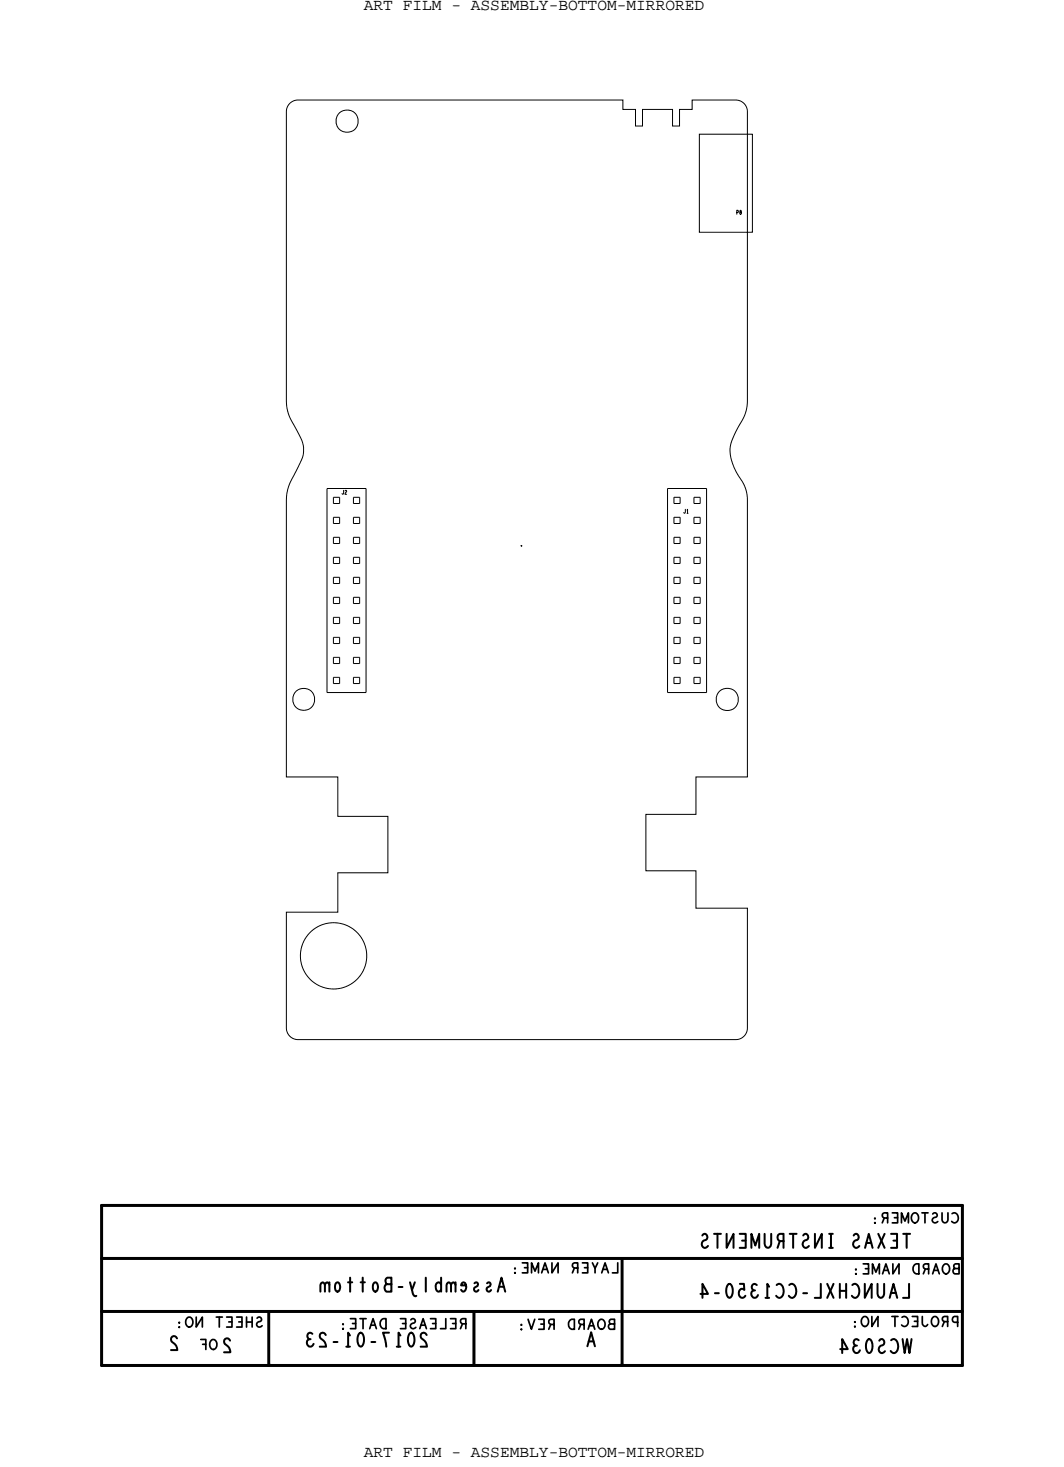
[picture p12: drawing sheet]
<svg xmlns="http://www.w3.org/2000/svg" width="135mm" height="186mm" viewBox="0 0 135 186" stroke-linecap="round" stroke-linejoin="round" font-family="sans-serif">
<defs><g id="words">
<g font-size="2.1">
<text x="46.2" y="1.2">ART FILM - ASSEMBLY-BOTTOM-MIRRORED</text>
<text x="46.2" y="185.1">ART FILM - ASSEMBLY-BOTTOM-MIRRORED</text>
</g>
<g font-size="1.8">
<text x="115.6" y="156.7" transform="rotate(-180 115.6 156.7)">TEXAS</text>
<text x="75.6" y="169.2" transform="rotate(-180 75.6 169.2)">A</text>
</g>
<g font-size="1.3">
<text x="71" y="160.4" transform="rotate(-180 71 160.4)">NAME:</text>
<text x="78.5" y="160.4" transform="rotate(-180 78.5 160.4)">LAYER</text>
<text x="114.2" y="160.5" transform="rotate(-180 114.2 160.5)">NAME:</text>
<text x="33.4" y="167.2" transform="rotate(-180 33.4 167.2)">SHEET</text>
<text x="49.2" y="167.4" transform="rotate(-180 49.2 167.4)">DATE:</text>
</g>
</g></defs>
<!-- layer: Board Outline -->
<path d="M36.8 13.1l.4-.3 .6-.1h41.2v1.2h1.6v2.1h.9v-2.1h3.8v2.1h.9v-2.1h1.6v-1.2h5.6a1.48 1.48 0 0 1 1.4 1.4v36.8a5.9 5.9 0 0 1-1.2 3.5 5.3 5.3 0 0 0-1 3.1 8.1 8.1 0 0 0 1.7 3.9 4.4 4.4 0 0 1 .5 2v35.3h-6.5v4.7h-6.3v7.2h6.3v4.7h6.5v15.2a1.47 1.47 0 0 1-1.4 1.5h-55.6a1.48 1.48 0 0 1-1.5-1.5v-14.7h6.6v-5h6.3v-7.1h-6.3v-5h-6.6v-35.2a6.8 6.8 0 0 1 1.3-3.7 5.6 5.6 0 0 0 .9-2.3 4.2 4.2 0 0 0-.8-2.8 8 8 0 0 1-1.3-3.1l-.1-37.4 .2-.6z" fill="none" stroke="#000" stroke-width=".13"/>
<!-- layer: Components -->
<g fill="none" stroke="#000" stroke-width=".13">
<path d="M88.7 17h6.8v12.5h-6.8zM41.5 62h4.9zM41.5 62v25.9zM42.3 63.1h.8zM42.3 65.7h.8zM42.3 68.2h.8zM42.3 70.8h.8zM42.3 73.3h.8zM42.3 75.8h.8zM42.3 78.4h.8zM42.3 63.1v.8zM42.3 63.9h.8z"/>
<path d="M42.3 65.7v.8zM42.3 66.5h.8zM42.3 68.2v.8zM42.3 69h.8zM42.3 70.8v.8zM42.3 71.6h.8zM42.3 73.3v.8zM42.3 74.1h.8zM42.3 75.8v.8zM42.3 76.6h.8zM42.3 78.4v.8zM42.3 79.2h.8z"/>
<path d="M43.1 63.1v.8zM43.1 65.7v.8zM43.1 68.2v.8zM43.1 70.8v.8zM43.1 73.3v.8zM43.1 75.8v.8zM43.1 78.4v.8zM44.8 63.1h.8zM44.8 65.7h.8zM44.8 68.2h.8zM44.8 70.8h.8zM44.8 73.3h.8z"/>
<path d="M44.8 75.8h.8zM44.8 78.4h.8zM44.8 63.1v.8zM44.8 63.9h.8zM44.8 65.7v.8zM44.8 66.5h.8zM44.8 68.2v.8zM44.8 69h.8zM44.8 70.8v.8zM44.8 71.6h.8zM44.8 73.3v.8zM44.8 74.1h.8z"/>
<path d="M44.8 75.8v.8zM44.8 76.6h.8zM44.8 78.4v.8zM44.8 79.2h.8zM45.6 63.1v.8zM45.6 65.7v.8zM45.6 68.2v.8zM45.6 70.8v.8zM45.6 73.3v.8zM45.6 75.8v.8zM45.6 78.4v.8zM46.4 62v25.9z"/>
<path d="M84.7 62v25.9zM84.7 62h4.9zM85.5 63.1h.8zM85.5 65.7h.8zM85.5 68.2h.8zM85.5 70.8h.8zM85.5 73.3h.8zM85.5 75.8h.8zM85.5 78.4h.8zM85.5 63.1v.8zM85.5 63.9h.8zM85.5 65.7v.8z"/>
<path d="M85.5 66.5h.8zM85.5 68.2v.8zM85.5 69h.8zM85.5 70.8v.8zM85.5 71.6h.8zM85.5 73.3v.8zM85.5 74.1h.8zM85.5 75.8v.8zM85.5 76.6h.8zM85.5 78.4v.8zM85.5 79.2h.8zM86.3 63.1v.8z"/>
<path d="M86.3 65.7v.8zM86.3 68.2v.8zM86.3 70.8v.8zM86.3 73.3v.8zM86.3 75.8v.8zM86.3 78.4v.8zM88 63.1h.8zM88 65.7h.8zM88 68.2h.8zM88 70.8h.8zM88 73.3h.8zM88 75.8h.8z"/>
<path d="M88 78.4h.8zM88 63.1v.8zM88 63.9h.8zM88 65.7v.8zM88 66.5h.8zM88 68.2v.8zM88 69h.8zM88 70.8v.8zM88 71.6h.8zM88 73.3v.8zM88 74.1h.8zM88 75.8v.8z"/>
<path d="M88 76.6h.8zM88 78.4v.8zM88 79.2h.8zM88.8 63.1v.8zM88.8 65.7v.8zM88.8 68.2v.8zM88.8 70.8v.8zM88.8 73.3v.8zM88.8 75.8v.8zM88.8 78.4v.8zM89.6 62v25.9zM41.5 87.9h4.9z"/>
<path d="M42.3 80.9h.8zM42.3 86h.8zM42.3 83.5h.8zM42.3 86.8h.8zM42.3 86v.8zM42.3 80.9v.8zM42.3 81.7h.8zM42.3 83.5v.8zM42.3 84.3h.8zM43.1 86v.8zM43.1 80.9v.8zM43.1 83.5v.8z"/>
<path d="M44.8 80.9h.8zM44.8 86h.8zM44.8 83.5h.8zM44.8 86v.8zM44.8 86.8h.8zM44.8 80.9v.8zM44.8 81.7h.8zM44.8 83.5v.8zM44.8 84.3h.8zM45.6 86v.8zM45.6 80.9v.8zM45.6 83.5v.8z"/>
<path d="M84.7 87.9h4.9zM85.5 80.9h.8zM85.5 86h.8zM85.5 83.5h.8zM85.5 86.8h.8zM85.5 86v.8zM85.5 80.9v.8zM85.5 81.7h.8zM85.5 83.5v.8zM85.5 84.3h.8zM86.3 86v.8zM86.3 80.9v.8z"/>
<path d="M86.3 83.5v.8zM88 80.9h.8zM88 86h.8zM88 83.5h.8zM88 86v.8zM88 86.8h.8zM88 80.9v.8zM88 81.7h.8zM88 83.5v.8zM88 84.3h.8zM88.8 86v.8zM88.8 80.9v.8z"/>
<path d="M88.8 83.5v.8z"/>
<circle cx="44" cy="15.4" r="1.42"/>
<circle cx="38.5" cy="88.8" r="1.4"/>
<circle cx="92.3" cy="88.8" r="1.42"/>
<circle cx="42.3" cy="121.4" r="4.2"/>
</g>
<!-- layer: Text -->
<g fill="none" stroke="#000" stroke-width=".25">
<path d="M89.1 156.9l.1-.2a.39 .39 0 0 1 .6 .2 .39 .39 0 0 1-.2 .5 .51 .51 0 0 0-.6 .5 .51 .51 0 0 0 .5 .5l.3-.2M90.6 156.7h.9M91 156.7v1.7M92.2 156.7v1.7l.9-1.7v1.7M93.9 156.7h.7v1.7h-.7M94.2 157.5h.4M95.3 158.4v-1.7l.5 1.4 .5-1.4v1.7M97 156.7v1.2l.1 .3 .3 .2 .4-.2 .1-.3v-1.2M98.9 157.6l-.2 .8M99.4 157.6h-.5a.51 .51 0 0 1-.2-.5 .51 .51 0 0 1 .2-.4h.5v1.7M100.2 156.7h.9M100.6 156.7v1.7"/>
<path d="M101.9 156.9l.1-.2a.39 .39 0 0 1 .6 .2 .39 .39 0 0 1-.2 .5 .51 .51 0 0 0-.6 .5 .51 .51 0 0 0 .5 .5l.3-.2M103.4 156.7v1.7l.9-1.7v1.7M105.2 156.7h.5M105.2 158.4h.5M105.4 156.7v1.7M108.3 156.9l.1-.2a.39 .39 0 0 1 .6 .2 .39 .39 0 0 1-.2 .5 .51 .51 0 0 0-.6 .5 .51 .51 0 0 0 .5 .5l.3-.2M109.8 158.4l.4-1.7 .5 1.7M111.4 156.7l.8 1.7M112.2 156.7l-.8 1.7M113.1 156.7h.7v1.7h-.7M115 156.7v1.7M22.5 169.9a.41 .41 0 0 0-.6-.2 .41 .41 0 0 0-.1 .7 1.2 1.2 0 0 1 .7 1h-.8"/>
<path d="M29.2 170.2a.41 .41 0 0 0-.6-.2 .41 .41 0 0 0-.1 .6 1.2 1.2 0 0 1 .7 1.1h-.8M39.4 170a.44 .44 0 0 0-.5 .4 .44 .44 0 0 0 .4 .5 .44 .44 0 0 0 .5-.3M39.6 169.4a.4 .4 0 0 0-.6 .1 .4 .4 0 0 0 .2 .5M41.2 163.1a.29 .29 0 0 0-.4-.2l-.1 .3v.8M41.3 169.5a.41 .41 0 0 0-.6-.2 .41 .41 0 0 0 0 .6 1.2 1.2 0 0 1 .7 1.1h-.8M41.8 163.1a.29 .29 0 0 0-.3-.3 .29 .29 0 0 0-.3 .3v.9M41.8 162.8v1.2M42.3 170.4h.5M42.7 162.9l.1-.1a.68 .68 0 0 1 0 1.2 .72 .72 0 0 1-.1-1.1zM43.9 171h.5M44.2 162.8h.5M44.4 169.6l-.2-.4v1.8"/>
<path d="M44.4 162.2v1.8M45.6 169.3a.34 .34 0 0 1 .5 .3l.1 .8a.5 .5 0 0 1-.6 .5 1.43 1.43 0 0 1 0-1.6zM45.8 162.8h.5M46 162.2v1.8M47.1 170.4h.5M47.5 162.9l.1-.1a.68 .68 0 0 1 0 1.2 .72 .72 0 0 1-.1-1.1zM49.1 163.1l-.1-.1a.51 .51 0 0 1 .1-.8h.6v1.8h-.7a.56 .56 0 0 1 .1-.9h.6M49.4 169.2h-.8l.3 1.1 .1 .7M50.3 171h.5M50.6 163.4h.5M50.8 169.6l-.2-.4v1.8M52 169.3a.34 .34 0 0 1 .5 .3l.1 .8a.5 .5 0 0 1-.6 .5 1.43 1.43 0 0 1 0-1.6z"/>
<path d="M52 162.8l.4 1.5a.31 .31 0 0 0 .4 .2M52.6 162.8l-.3 1M54 162.2v1.8M54.1 169.5a.41 .41 0 0 0-.6-.2 .41 .41 0 0 0 0 .6 1.2 1.2 0 0 1 .7 1.1h-.8M56 163.1l-.1-.2-.3-.1a.67 .67 0 0 0-.3 .6 .67 .67 0 0 0 .3 .6l.4-.3M56 162.2v1.8M57.2 163.1a.29 .29 0 0 0-.4-.2l-.1 .3v.8M57.8 163.1a.29 .29 0 0 0-.3-.3 .29 .29 0 0 0-.3 .3v.9M57.8 162.8v1.2M59.1 163.2h-.6l.1-.2a.27 .27 0 0 1 .2-.2 .27 .27 0 0 1 .2 .1l.2 .6a.41 .41 0 0 1-.6 .4l-.1-.1M60.2 162.9h.3l.2 .2-.1 .2-.4 .2a.31 .31 0 0 0 0 .3 .31 .31 0 0 0 .3 .2l.2-.2M61.8 162.9h.3l.2 .2-.1 .2-.4 .2a.31 .31 0 0 0 0 .3 .31 .31 0 0 0 .3 .2l.2-.2"/>
<path d="M63.1 164l.5-1.8 .5 1.8M63.3 163.4h.6M74.5 170.9l.5-1.7 .5 1.7M88.9 164.3h.9l-.7-1.3v1.8M90.7 164.2h.5M92.4 163.1a.34 .34 0 0 1 .5 .3l.1 .8a.5 .5 0 0 1-.6 .5 1.43 1.43 0 0 1 0-1.6zM93.9 163h.5v.8l-.1-.1a.57 .57 0 0 0-.6 .5 .57 .57 0 0 0 .5 .6h.1l.3-.3M95.8 163.8a.44 .44 0 0 0-.5 .4 .44 .44 0 0 0 .3 .5 .44 .44 0 0 0 .6-.3M96 163.2a.4 .4 0 0 0-.6 .1 .4 .4 0 0 0 .2 .5M97.1 164.8h.5M97.6 163.4l-.2-.4v1.8M98.5 163.2a.46 .46 0 0 1 .5-.2 .46 .46 0 0 1 .3 .4 .89 .89 0 0 1-.5 1.4l-.3-.3"/>
<path d="M100.1 163.2a.46 .46 0 0 1 .5-.2 .46 .46 0 0 1 .3 .4 .89 .89 0 0 1-.5 1.4l-.3-.3M101.9 164.2h.5M104.1 163v1.8h-.7M105 163l.8 1.8M105.8 163l-.8 1.8M106.6 163.9h.8M106.6 163v1.8M106.6 171.3h1l-.7-1.3v1.8M107.4 163v1.8M108.1 163.2a.46 .46 0 0 1 .5-.2 .46 .46 0 0 1 .3 .4 .89 .89 0 0 1-.5 1.4l-.3-.3M108.7 170.9a.44 .44 0 0 0-.5 .3 .44 .44 0 0 0 .4 .5 .44 .44 0 0 0 .5-.2M109 170.2a.4 .4 0 0 0-.7 .1 .4 .4 0 0 0 .3 .6"/>
<path d="M109.7 163v1.8l.9-1.8v1.8M110.1 170.1a.34 .34 0 0 1 .5 .3l.1 .8a.5 .5 0 0 1-.6 .5 1.43 1.43 0 0 1 0-1.6zM111.3 163v1.3l.1 .3 .4 .2 .3-.2 .1-.3v-1.3M111.6 170.2l.1-.1a.39 .39 0 0 1 .5 .2 .39 .39 0 0 1-.2 .5 .51 .51 0 0 0-.5 .5 .51 .51 0 0 0 .5 .5l.3-.2M112.9 164.8l.5-1.8 .4 1.8M113.1 164.2h.6M113.1 170.2a.46 .46 0 0 1 .5-.2 .46 .46 0 0 1 .3 .4 .89 .89 0 0 1-.5 1.4l-.4-.3M114.5 170l.3 1.8 .3-1.8 .3 1.8 .3-1.8M115.3 163v1.8h-.7"/>
</g>
<g fill="none" stroke="#000" stroke-width=".22">
<path d="M111 154.7h.1M111 155.2v.1zM112.2 154.7l-.3 .6M112.6 154.7h-.4a.34 .34 0 0 1-.3-.4 .34 .34 0 0 1 .3-.3h.4v1.3M113.2 154h.7v1.3h-.7M113.5 154.6h.4M114.4 155.3v-1.3l.4 1.1 .5-1.1v1.3M115.8 154.1a.49 .49 0 0 1 .6 .1 .49 .49 0 0 1 .1 .5 .47 .47 0 0 1-.4 .6 .47 .47 0 0 1-.5-.6l.1-.3zM117 154h.7M117.4 154v1.3M118.3 154.1a.3 .3 0 0 1 .5 0 .3 .3 0 0 1-.1 .5 .38 .38 0 0 0-.4 .2 .38 .38 0 0 0 .2 .5 .38 .38 0 0 0 .5-.2M119.5 154v.9a.37 .37 0 0 0 .4 .4 .37 .37 0 0 0 .4-.4v-.9"/>
<path d="M120.8 154.1a.59 .59 0 0 1 .7 .2 .59 .59 0 0 1 0 .7l-.3 .3-.5-.2M22.7 167.9l.1 .1zM22.7 168.5h.1zM23.8 167.3a.49 .49 0 0 1 .5 .1 .49 .49 0 0 1 .2 .6 .47 .47 0 0 1-.5 .5 .47 .47 0 0 1-.4-.5v-.4zM24.9 167.2v1.3l.8-1.3v1.3M25.5 170.1h.6v1.2M25.7 170.7h.4M26.8 170.2a.49 .49 0 0 1 .6 0 .49 .49 0 0 1 .1 .6 .47 .47 0 0 1-.4 .5 .47 .47 0 0 1-.5-.5v-.3zM27.8 167.2v1.3M28.8 167.2h.6v1.3h-.6M30 167.2h.7v1.3h-.7M31.3 167.2v1.3"/>
<path d="M32 167.2v1.3M32.6 167.4a.3 .3 0 0 1 .5-.1 .3 .3 0 0 1-.1 .5 .38 .38 0 0 0-.4 .2 .38 .38 0 0 0 .2 .5 .38 .38 0 0 0 .5-.2M43.5 168.7h.1zM44.5 167.4h.6v1.3h-.6M46.1 167.4v1.3M46.9 168.7l.4-1.3 .5 1.3M48.4 167.6l.2-.2h.4v1.3a.66 .66 0 0 1-.7-.3 .66 .66 0 0 1 .1-.8zM50.8 167.4h.7v1.3h-.7M51.1 168.1h.4M52.1 167.6a.3 .3 0 0 1 .5-.1 .3 .3 0 0 1-.1 .5 .38 .38 0 0 0-.4 .2 .38 .38 0 0 0 .2 .5 .38 .38 0 0 0 .5-.2M53.3 168.7l.4-1.3 .4 1.3M53.4 168.3h.6"/>
<path d="M54.6 167.4h.7v1.3h-.7M54.9 168.1h.4M56.6 167.4v1.3h-.7M57.2 167.4h.6v1.3h-.6M57.4 168.1h.4M58.7 168.1l-.3 .6M59.1 168.1h-.4a.34 .34 0 0 1-.3-.3 .34 .34 0 0 1 .3-.4h.4v1.3M65.3 161.6h.1zM66.1 168.2h.1zM66.1 168.8h.1zM66.3 160.4h.6v1.2h-.6M67 167.5l.4 1.3 .4-1.3"/>
<path d="M67.4 161.6v-1.2l.5 1 .4-1v1.2M68.4 167.5h.6v1.3h-.6M68.6 168.1h.4M68.7 161.6l.5-1.2 .4 1.2M69.9 168.2l-.3 .6M70 160.4v1.2l.8-1.2v1.2M70.3 168.2h-.4a.34 .34 0 0 1-.3-.4 .34 .34 0 0 1 .3-.3h.4v1.3M72.3 167.7l.2-.2h.4v1.3a.66 .66 0 0 1-.7-.4 .66 .66 0 0 1 .1-.7zM72.9 161l-.3 .6M73.3 161h-.4a.34 .34 0 0 1-.3-.3 .34 .34 0 0 1 .3-.3h.4v1.2M73.7 168.2l-.3 .6M73.9 160.4h.7v1.2h-.7"/>
<path d="M74.1 168.2h-.4a.34 .34 0 0 1-.3-.4 .34 .34 0 0 1 .3-.3h.4v1.3M74.6 168.8l.4-1.3 .5 1.3M74.8 168.3h.5M75.8 160.4l-.3 .6v.6M76.1 167.6a.49 .49 0 0 1 .5 .1 .49 .49 0 0 1 .2 .5 .47 .47 0 0 1-.5 .6 .47 .47 0 0 1-.4-.6v-.3zM76.3 161.6l.5-1.2 .4 1.2M77.4 168.1l-.1-.2a.3 .3 0 0 1 .2-.4h.5v1.3h-.6a.36 .36 0 0 1-.2-.4 .36 .36 0 0 1 .2-.3h.6M78.4 160.4v1.2h-.7M108.4 167.8l.1 .1zM108.4 168.4h.1zM108.6 161.7v.1zM109.5 167.3a.49 .49 0 0 1 .6 0 .49 .49 0 0 1 .1 .6 .47 .47 0 0 1-.5 .5 .47 .47 0 0 1-.4-.5v-.4z"/>
<path d="M109.5 160.5h.7v1.2h-.7M110.6 167.2v1.2l.8-1.2v1.2M110.7 161.7v-1.2l.4 1 .5-1v1.2M112 161.7l.4-1.2 .4 1.2M113.2 167.2h.7M113.3 160.5v1.2l.8-1.2v1.2M113.6 167.2v1.2M114.4 167.3a.59 .59 0 0 1 .8 .1 .59 .59 0 0 1 0 .8l-.4 .2-.4-.2M115.8 167.2h.6v1.2h-.6M116 160.6l.3-.1h.3v1.2a.66 .66 0 0 1-.7-.3 .66 .66 0 0 1 .1-.8zM116 167.8h.4M117 167.2v.8a.35 .35 0 0 0 .3 .4 .35 .35 0 0 0 .4-.2"/>
<path d="M117.4 161.1l-.3 .6M117.8 161.1h-.4a.34 .34 0 0 1-.3-.3 .34 .34 0 0 1 .3-.3h.4v1.2M118.3 161.7l.5-1.2 .4 1.2M118.4 167.3a.49 .49 0 0 1 .6 0 .49 .49 0 0 1 .1 .6 .47 .47 0 0 1-.5 .5 .47 .47 0 0 1-.4-.5v-.4zM118.5 161.3h.5M119.8 160.6a.49 .49 0 0 1 .6 0 .49 .49 0 0 1 .1 .6 .47 .47 0 0 1-.5 .5 .47 .47 0 0 1-.4-.5v-.3zM119.8 167.8l-.2 .6M120.2 167.8h-.4a.34 .34 0 0 1-.2-.3 .34 .34 0 0 1 .2-.3h.4v1.2M121.2 161.1l-.2-.2a.3 .3 0 0 1 .2-.4h.5v1.2h-.6a.36 .36 0 0 1-.2-.3 .36 .36 0 0 1 .3-.3h.5M121.5 167.9h-.4a.39 .39 0 0 1-.3-.4 .39 .39 0 0 1 .3-.3h.4v1.2"/>
</g>
<path d="M93.5 27l.2-.1-.1-.2h-.1v.5M93.9 26.7a.18 .18 0 0 0 0 .2 .18 .18 0 0 0 .2 .1 .13 .13 0 0 1-.1 .2 .13 .13 0 0 1-.2-.1 .13 .13 0 0 1 .1-.1 .12 .12 0 0 0 .2-.1 .14 .14 0 0 0-.2-.2zM43.6 62.3v.4l-.1 .1-.1-.1M43.8 62.3a.11 .11 0 0 1 .2 0 .11 .11 0 0 1 0 .2l-.2 .3h.2M66.1 69.3h.1M66.2 69.3h.1M87 64.7l-.1 .4-.1 .1v-.1M87.2 64.8v-.1v.5M87.2 65.2h.1" fill="none" stroke="#000" stroke-width=".13"/>
<!-- layer: All Others -->
<path d="M12.9 153.1v20.3zM12.9 159.8h109.2zM12.9 153.1h109.2zM78.9 159.8v13.6zM122.1 153.1v20.3zM12.9 173.4h109.2zM12.9 166.5h109.2zM34.1 166.5v6.9zM60.1 166.5v6.9z" fill="none" stroke="#000" stroke-width=".38"/>
<use href="#words"/>
</svg>
